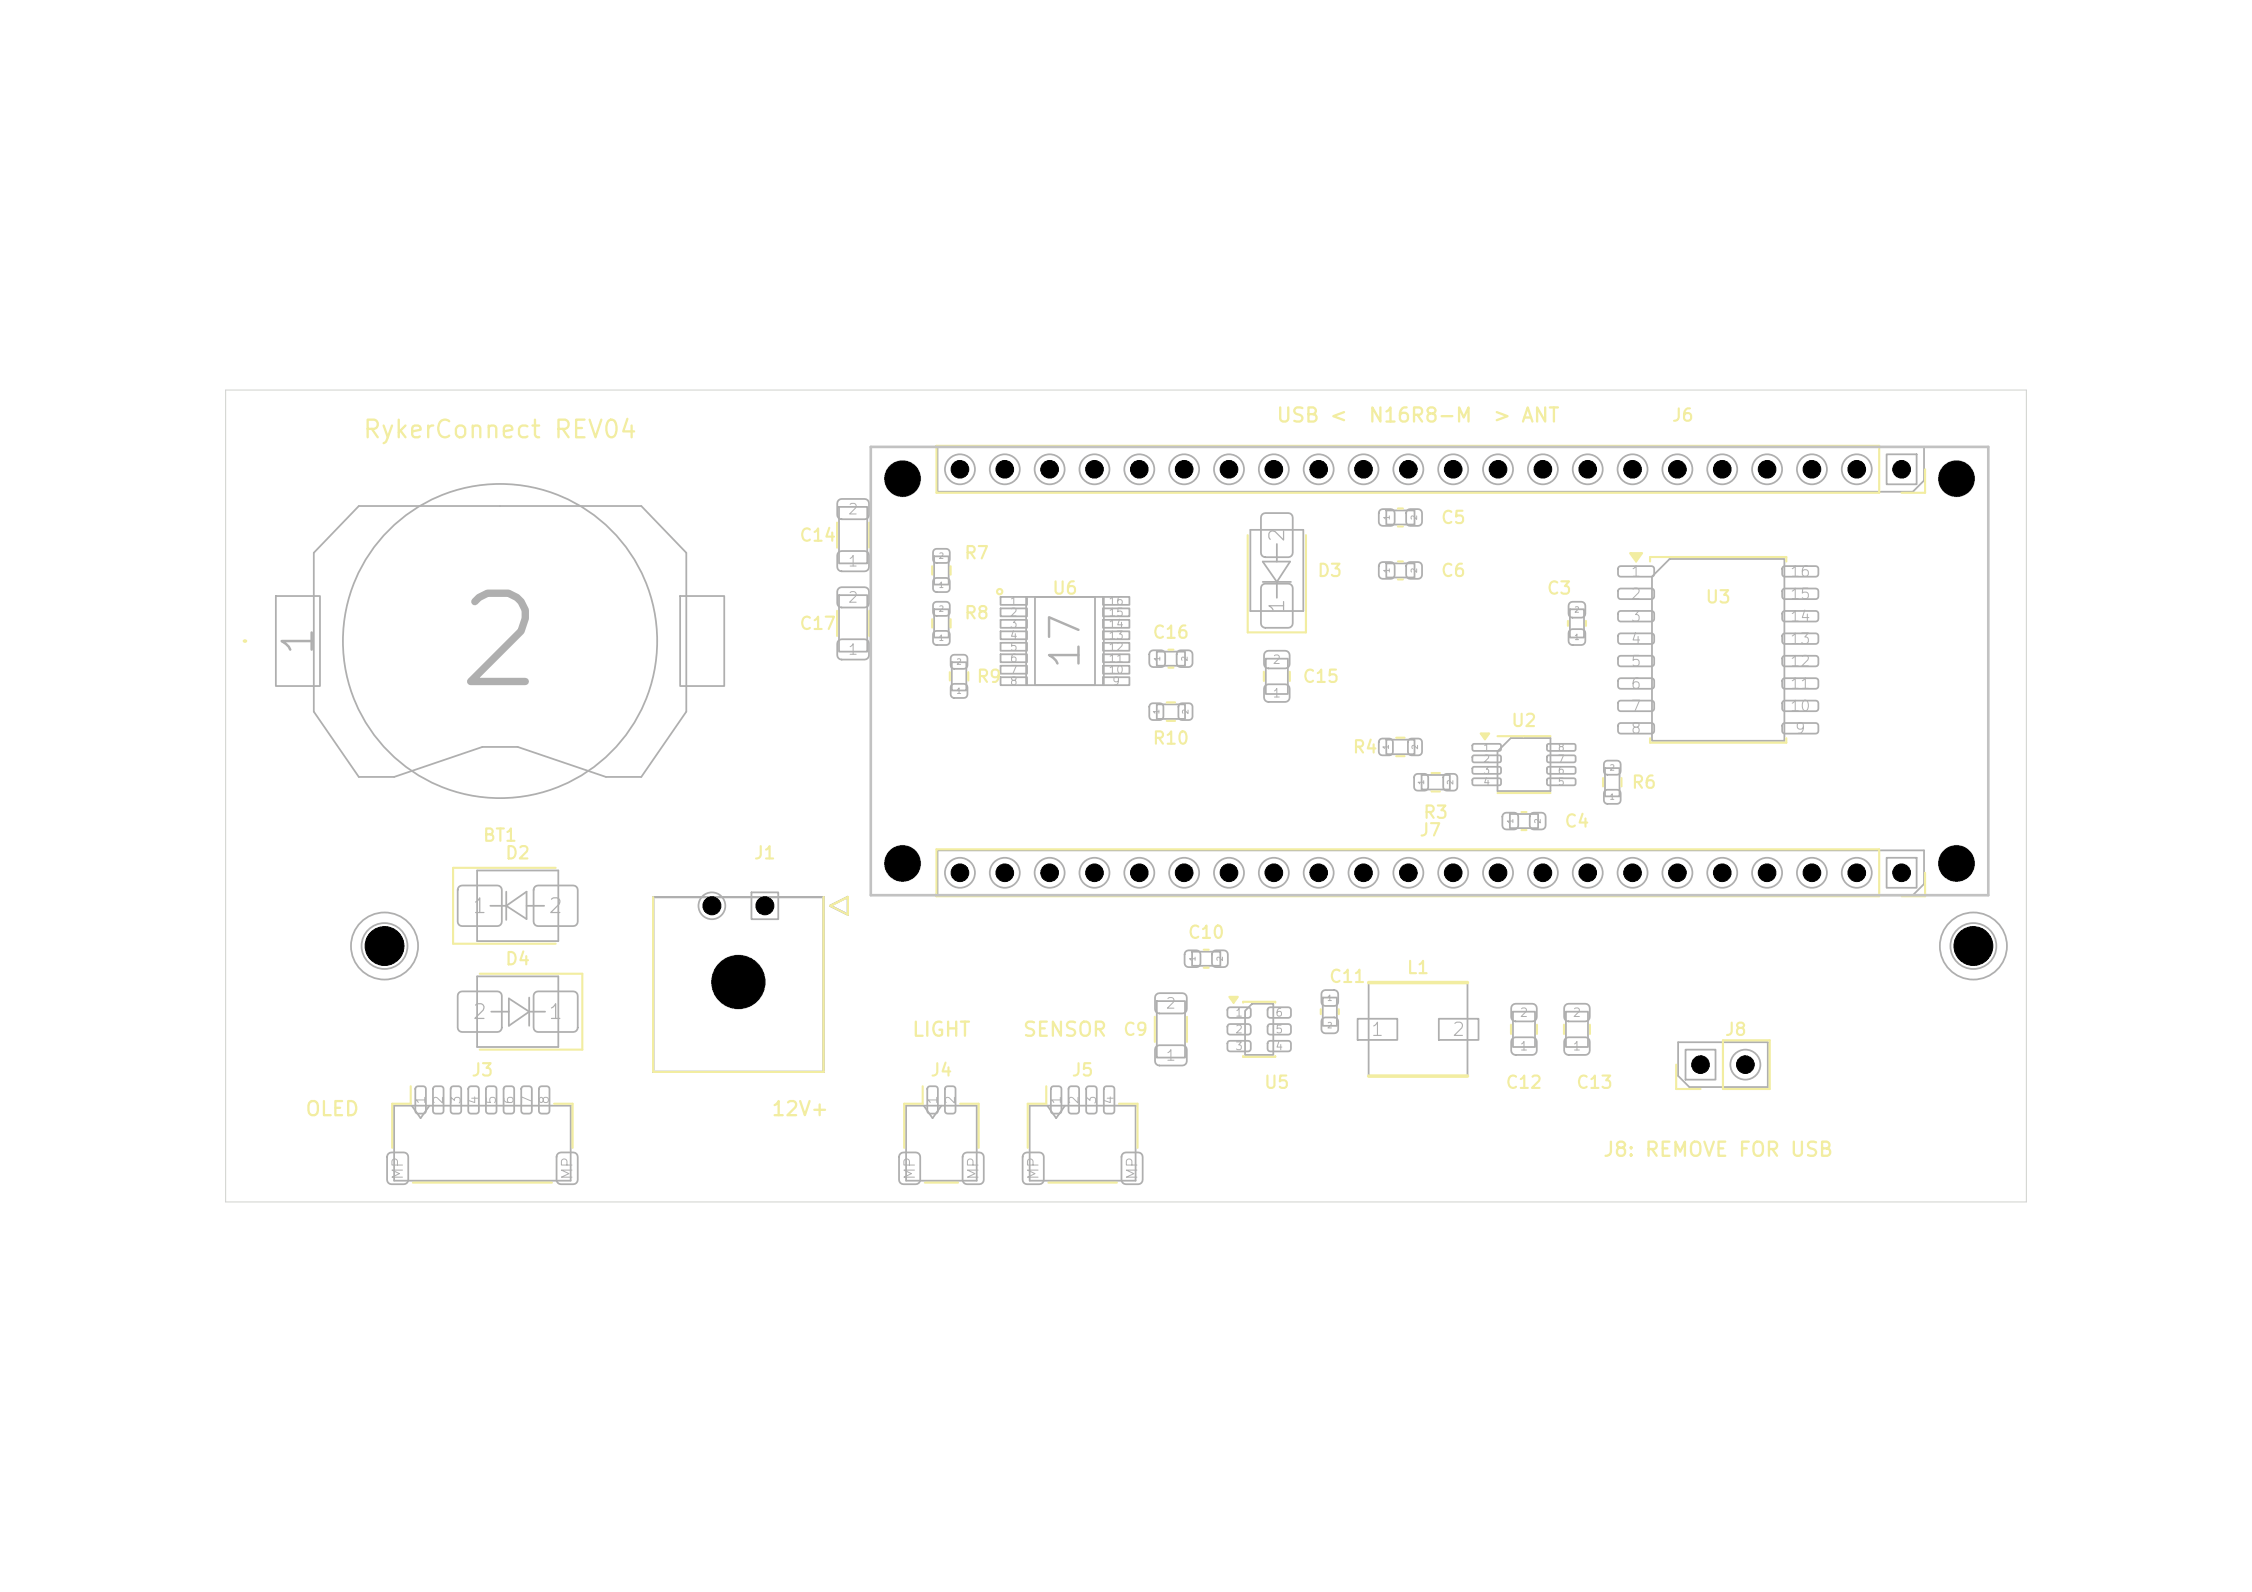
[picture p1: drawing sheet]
<svg xmlns="http://www.w3.org/2000/svg" width="297mm" height="210mm" viewBox="0 0 297 210" stroke-linecap="round" stroke-linejoin="round" font-family="sans-serif">
<defs><g id="words">
<text font-size="11.6" fill="#afafaf" x="59.2" y="93.4">2</text>
<text font-size="4" fill="#afafaf" x="42.3" y="86.8" transform="rotate(-90 42.3 86.8)">1</text>
<text font-size="3.9" fill="#afafaf" x="143.4" y="88.6" transform="rotate(-90 143.4 88.6)">17</text>
<text font-size="2.3" fill="#f2eda1" x="47.7" y="58.4">RykerConnect REV04</text>
<g font-size="1.9" fill="#f2eda1">
<text x="168.2" y="56.2">USB &lt;</text>
<text x="180.4" y="56.2">N16R8-M</text>
<text x="196.8" y="56.2">&gt; ANT</text>
<text x="120.2" y="137.2">LIGHT</text>
<text x="134.8" y="137.2">SENSOR</text>
<text x="40.1" y="147.7">OLED</text>
<text x="101.6" y="147.7">12V+</text>
<text x="211.3" y="153">J8: REMOVE FOR USB</text>
</g>
<g font-size="1.9" fill="#afafaf">
<text x="169.9" y="71.7" transform="rotate(-90 169.9 71.7)">2</text>
<text x="169.9" y="81" transform="rotate(-90 169.9 81)">1</text>
<text x="62.2" y="121">1</text>
<text x="72.2" y="121">2</text>
<text x="62.2" y="134.9">2</text>
<text x="72.2" y="134.9">1</text>
</g>
<g font-size="1.7" fill="#afafaf">
<text x="180.7" y="137.1">1</text>
<text x="191.4" y="137.1">2</text>
</g>
<g font-size="1.6" fill="#f2eda1">
<text x="220.4" y="56">J6</text>
<text x="105.3" y="71.8">C14</text>
<text x="189.9" y="69.5">C5</text>
<text x="127.1" y="74.2">R7</text>
<text x="173.6" y="76.5">D3</text>
<text x="189.9" y="76.5">C6</text>
<text x="105.3" y="83.5">C17</text>
<text x="127.1" y="82.1">R8</text>
<text x="138.7" y="78.8">U6</text>
<text x="203.9" y="78.8">C3</text>
<text x="224.8" y="80">U3</text>
<text x="151.9" y="84.6">C16</text>
<text x="128.7" y="90.5">R9</text>
<text x="171.7" y="90.5">C15</text>
<text x="151.9" y="98.6">R10</text>
<text x="178.3" y="99.8">R4</text>
<text x="199.2" y="96.3">U2</text>
<text x="215.1" y="104.4">R6</text>
<text x="63.6" y="111.4">BT1</text>
<text x="66.5" y="113.7">D2</text>
<text x="99.3" y="113.7">J1</text>
<text x="187.1" y="110.7">J7</text>
<text x="187.6" y="108.4">R3</text>
<text x="206.2" y="109.5">C4</text>
<text x="156.6" y="124.2">C10</text>
<text x="66.5" y="127.7">D4</text>
<text x="175.2" y="130">C11</text>
<text x="185.4" y="128.9">L1</text>
<text x="148" y="137">C9</text>
<text x="227.4" y="137">J8</text>
<text x="62.1" y="142.4">J3</text>
<text x="122.6" y="142.4">J4</text>
<text x="141.2" y="142.4">J5</text>
<text x="166.6" y="144">U5</text>
<text x="198.5" y="144">C12</text>
<text x="207.8" y="144">C13</text>
</g>
<g font-size="1.4" fill="#afafaf">
<text x="111.7" y="68.2">2</text>
<text x="111.7" y="75.1">1</text>
<text x="215" y="76.4">1</text>
<text x="236" y="76.4">16</text>
<text x="111.7" y="79.9">2</text>
<text x="215" y="79.4">2</text>
<text x="215" y="82.4">3</text>
<text x="236" y="82.4">14</text>
<text x="236" y="79.4">15</text>
<text x="111.7" y="86.7">1</text>
<text x="215" y="85.3">4</text>
<text x="215" y="88.3">5</text>
<text x="236" y="88.3">12</text>
<text x="236" y="85.3">13</text>
<text x="215" y="91.2">6</text>
<text x="215" y="94.2">7</text>
<text x="236" y="94.2">10</text>
<text x="236" y="91.2">11</text>
<text x="215" y="97.1">8</text>
<text x="236.6" y="97.1">9</text>
<text x="153.6" y="133.4">2</text>
<text x="153.6" y="140.3">1</text>
<text x="53.5" y="155.8" transform="rotate(-90 53.5 155.8)">MP</text>
<text x="75.9" y="155.8" transform="rotate(-90 75.9 155.8)">MP</text>
<text x="121" y="155.8" transform="rotate(-90 121 155.8)">MP</text>
<text x="129.4" y="155.8" transform="rotate(-90 129.4 155.8)">MP</text>
<text x="137.3" y="155.8" transform="rotate(-90 137.3 155.8)">MP</text>
<text x="150.4" y="155.8" transform="rotate(-90 150.4 155.8)">MP</text>
</g>
<g font-size="1.3" fill="#afafaf">
<text x="125.2" y="62.9">22</text>
<text x="131.1" y="62.9">21</text>
<text x="137" y="62.9">20</text>
<text x="143" y="62.9">19</text>
<text x="148.9" y="62.9">18</text>
<text x="154.8" y="62.9">17</text>
<text x="160.7" y="62.9">16</text>
<text x="166.6" y="62.9">15</text>
<text x="172.5" y="62.9">14</text>
<text x="178.4" y="62.9">13</text>
<text x="184.4" y="62.9">12</text>
<text x="190.3" y="62.9">11</text>
<text x="196.2" y="62.9">10</text>
<text x="202.7" y="62.9">9</text>
<text x="208.6" y="62.9">8</text>
<text x="214.5" y="62.9">7</text>
<text x="220.5" y="62.9">6</text>
<text x="226.4" y="62.9">5</text>
<text x="232.3" y="62.9">4</text>
<text x="238.2" y="62.9">3</text>
<text x="244.1" y="62.9">2</text>
<text x="250" y="62.9">1</text>
<text x="125.2" y="116.1">22</text>
<text x="131.1" y="116.1">21</text>
<text x="137" y="116.1">20</text>
<text x="143" y="116.1">19</text>
<text x="148.9" y="116.1">18</text>
<text x="154.8" y="116.1">17</text>
<text x="160.7" y="116.1">16</text>
<text x="166.6" y="116.1">15</text>
<text x="172.5" y="116.1">14</text>
<text x="178.4" y="116.1">13</text>
<text x="184.4" y="116.1">12</text>
<text x="190.3" y="116.1">11</text>
<text x="196.2" y="116.1">10</text>
<text x="202.7" y="116.1">9</text>
<text x="232.3" y="116.1">4</text>
<text x="238.2" y="116.1">3</text>
</g>
<g font-size="1.2" fill="#afafaf">
<text x="56.4" y="145.8" transform="rotate(-90 56.4 145.8)">1</text>
<text x="58.7" y="145.8" transform="rotate(-90 58.7 145.8)">2</text>
<text x="61" y="145.8" transform="rotate(-90 61 145.8)">3</text>
<text x="63.4" y="145.8" transform="rotate(-90 63.4 145.8)">4</text>
<text x="65.7" y="145.8" transform="rotate(-90 65.7 145.8)">5</text>
<text x="68" y="145.8" transform="rotate(-90 68 145.8)">6</text>
<text x="70.4" y="145.8" transform="rotate(-90 70.4 145.8)">7</text>
<text x="72.7" y="145.8" transform="rotate(-90 72.7 145.8)">8</text>
<text x="123.9" y="145.8" transform="rotate(-90 123.9 145.8)">1</text>
<text x="126.2" y="145.8" transform="rotate(-90 126.2 145.8)">2</text>
<text x="140.2" y="145.8" transform="rotate(-90 140.2 145.8)">1</text>
<text x="142.5" y="145.8" transform="rotate(-90 142.5 145.8)">2</text>
<text x="144.9" y="145.8" transform="rotate(-90 144.9 145.8)">3</text>
<text x="147.2" y="145.8" transform="rotate(-90 147.2 145.8)">4</text>
</g>
<g font-size="1.1" fill="#afafaf">
<text x="167.7" y="87.9">2</text>
<text x="167.7" y="92.3">1</text>
<text x="200.3" y="134.4">2</text>
<text x="207.3" y="134.4">2</text>
<text x="200.3" y="138.9">1</text>
<text x="207.3" y="138.9">1</text>
</g>
<g font-size="1" fill="#afafaf">
<text x="133.1" y="80.1">1</text>
<text x="133.1" y="81.6">2</text>
<text x="133.1" y="83.1">3</text>
<text x="146.1" y="83.1">14</text>
<text x="146.1" y="81.6">15</text>
<text x="146.1" y="80.1">16</text>
<text x="133.1" y="84.6">4</text>
<text x="133.1" y="86.1">5</text>
<text x="133.1" y="87.6">6</text>
<text x="133.1" y="89.1">7</text>
<text x="146.1" y="89.1">10</text>
<text x="146.1" y="87.6">11</text>
<text x="146.1" y="86.1">12</text>
<text x="146.1" y="84.6">13</text>
<text x="133.1" y="90.7">8</text>
<text x="146.6" y="90.7">9</text>
<text x="162.8" y="134.4">1</text>
<text x="162.8" y="136.6">2</text>
<text x="168.1" y="136.6">5</text>
<text x="168.1" y="134.4">6</text>
<text x="162.8" y="138.8">3</text>
<text x="168.1" y="138.8">4</text>
</g>
<g font-size=".9" fill="#afafaf">
<text x="195.5" y="99.3">1</text>
<text x="195.5" y="100.8">2</text>
<text x="205.4" y="100.8">7</text>
<text x="205.4" y="99.3">8</text>
<text x="195.5" y="102.3">3</text>
<text x="195.5" y="103.8">4</text>
<text x="205.4" y="103.8">5</text>
<text x="205.4" y="102.3">6</text>
</g>
<g font-size=".7" fill="#afafaf">
<text x="183.4" y="68.7" transform="rotate(-90 183.4 68.7)">1</text>
<text x="187.1" y="68.7" transform="rotate(-90 187.1 68.7)">2</text>
<text x="123.7" y="77.7">1</text>
<text x="123.7" y="73.9">2</text>
<text x="183.4" y="75.7" transform="rotate(-90 183.4 75.7)">1</text>
<text x="187.1" y="75.7" transform="rotate(-90 187.1 75.7)">2</text>
<text x="123.7" y="80.9">2</text>
<text x="207.5" y="81">2</text>
<text x="123.7" y="84.7">1</text>
<text x="126.1" y="87.9">2</text>
<text x="153.2" y="87.3" transform="rotate(-90 153.2 87.3)">1</text>
<text x="156.8" y="87.3" transform="rotate(-90 156.8 87.3)">2</text>
<text x="207.5" y="84.6">1</text>
<text x="126.1" y="91.7">1</text>
<text x="153.1" y="94.3" transform="rotate(-90 153.1 94.3)">1</text>
<text x="156.9" y="94.3" transform="rotate(-90 156.9 94.3)">2</text>
<text x="183.3" y="99" transform="rotate(-90 183.3 99)">1</text>
<text x="187.2" y="99" transform="rotate(-90 187.2 99)">2</text>
<text x="212.2" y="101.8">2</text>
<text x="188" y="103.6" transform="rotate(-90 188 103.6)">1</text>
<text x="191.8" y="103.6" transform="rotate(-90 191.8 103.6)">2</text>
<text x="212.2" y="105.7">1</text>
<text x="199.7" y="108.7" transform="rotate(-90 199.7 108.7)">1</text>
<text x="203.4" y="108.7" transform="rotate(-90 203.4 108.7)">2</text>
<text x="157.8" y="126.9" transform="rotate(-90 157.8 126.9)">1</text>
<text x="161.4" y="126.9" transform="rotate(-90 161.4 126.9)">2</text>
<text x="175" y="132.2">1</text>
<text x="175" y="135.8">2</text>
</g>
</g></defs>
<g fill="none" stroke="#afafaf" stroke-width=".23">
<path d="M123.6 59h130.1v4.4l-1.4 1.5h-128.7zM248.8 59.9h4v4h-4zM36.4 78.6h5.8v11.9h-5.8zM47.3 66.8h37.3l5.9 6.1v21l-5.9 8.6h-4.7l-11.6-4h-4.7l-11.6 4h-4.7l-5.9-8.6v-21zM89.7 78.6h5.8v11.9h-5.8zM110.6 72.9l.4-.2h3a.58 .58 0 0 1 .6 .6v1.5a.58 .58 0 0 1-.6 .6h-3a.58 .58 0 0 1-.6-.6v-1.5zM110.6 66l.4-.2h3a.58 .58 0 0 1 .6 .6v1.5a.58 .58 0 0 1-.6 .6h-3a.58 .58 0 0 1-.6-.6v-1.5zM110.6 77.6l.4-.1h3a.58 .58 0 0 1 .6 .5v1.6a.58 .58 0 0 1-.6 .5h-3a.58 .58 0 0 1-.6-.5v-1.6zM110.7 66.9h3.7v7.4h-3.7zM110.7 78.5h3.7v7.5h-3.7zM123.2 79.5l.3-.1h1.3a.47 .47 0 0 1 .5 .4v1a.47 .47 0 0 1-.5 .4h-1.3a.47 .47 0 0 1-.4-.4v-1zM123.2 76.4l.3-.2h1.3a.47 .47 0 0 1 .5 .5v.9a.47 .47 0 0 1-.5 .5h-1.3a.47 .47 0 0 1-.4-.5v-.9z"/>
<path d="M123.2 72.5l.3-.1h1.3a.47 .47 0 0 1 .5 .5v.9a.47 .47 0 0 1-.5 .5h-1.3a.47 .47 0 0 1-.4-.5v-.9zM123.2 73.4h1.9v3.7h-1.9zM132 78.7h3.4v1.1h-3.4zM135.3 78.7h10.3v11.7h-10.3zM136.5 78.7h7.9v11.7h-7.9zM145.5 78.7h3.5v1.1h-3.5zM164.9 69.9h7v10.7h-7zM166.5 77.2l.4-.2h3a.58 .58 0 0 1 .6 .6v4.6a.58 .58 0 0 1-.6 .6h-3a.58 .58 0 0 1-.6-.6v-4.6zM166.5 67.9l.4-.2h3a.58 .58 0 0 1 .6 .6v4.6a.58 .58 0 0 1-.6 .6h-3a.58 .58 0 0 1-.6-.6v-4.6zM166.5 76.8h3.8M166.5 74.1h3.6l-1.7 2.7zM168.4 71.8v2.3"/>
<path d="M168.4 76.8v2.1M182 67.3l.4-.1h1a.52 .52 0 0 1 .5 .5v1.1a.52 .52 0 0 1-.5 .6h-1a.52 .52 0 0 1-.6-.6v-1.1zM182 74.3l.4-.2h1a.52 .52 0 0 1 .5 .6v1.1a.52 .52 0 0 1-.5 .6h-1a.52 .52 0 0 1-.6-.6v-1.1zM182.8 67.3h3.8v1.9h-3.8zM182.8 74.3h3.8v1.9h-3.8zM185.6 67.3l.4-.1h1a.52 .52 0 0 1 .5 .5v1.1a.52 .52 0 0 1-.5 .6h-1a.52 .52 0 0 1-.6-.6v-1.1zM185.6 74.3l.4-.2h1a.52 .52 0 0 1 .5 .6v1.1a.52 .52 0 0 1-.5 .6h-1a.52 .52 0 0 1-.6-.6v-1.1zM207 79.5l.4-.1h1.2a.52 .52 0 0 1 .5 .5v1.1a.52 .52 0 0 1-.5 .5h-1.2a.52 .52 0 0 1-.5-.5v-1.1zM213.5 74.8l.2-.1h4.1a.35 .35 0 0 1 .4 .3v.7a.35 .35 0 0 1-.4 .4h-4.1a.35 .35 0 0 1-.3-.4v-.7zM213.5 77.7l.2-.1h4.1a.35 .35 0 0 1 .4 .4v.7a.35 .35 0 0 1-.4 .3h-4.1a.35 .35 0 0 1-.3-.3v-.7zM217.9 76.1l2.3-2.4h15.1v24h-17.4zM235.1 77.7l.3-.1h4.1a.35 .35 0 0 1 .3 .4v.7a.35 .35 0 0 1-.3 .3h-4.1a.35 .35 0 0 1-.4-.3v-.7z"/>
<path d="M235.1 74.8l.3-.1h4.1a.35 .35 0 0 1 .3 .3v.7a.35 .35 0 0 1-.3 .4h-4.1a.35 .35 0 0 1-.4-.4v-.7zM110.6 84.5l.4-.2h3a.58 .58 0 0 1 .6 .6v1.5a.58 .58 0 0 1-.6 .6h-3a.58 .58 0 0 1-.6-.6v-1.5zM123.2 83.4l.3-.2h1.3a.47 .47 0 0 1 .5 .5v.9a.47 .47 0 0 1-.5 .5h-1.3a.47 .47 0 0 1-.4-.5v-.9zM123.2 80.4h1.9v3.7h-1.9zM125.5 90.3l.3-.1h1.3a.47 .47 0 0 1 .5 .5v.9a.47 .47 0 0 1-.5 .5h-1.3a.47 .47 0 0 1-.4-.5v-.9zM125.5 86.5l.3-.1h1.3a.47 .47 0 0 1 .5 .4v1a.47 .47 0 0 1-.5 .4h-1.3a.47 .47 0 0 1-.4-.4v-1zM125.5 87.4h1.9v3.7h-1.9zM132 80.3h3.4v1h-3.4zM132 81.8h3.4v1h-3.4zM132 83.3h3.4v1h-3.4zM132 84.8h3.4v1h-3.4zM132 86.3h3.4v1.1h-3.4z"/>
<path d="M132 87.8h3.4v1.1h-3.4zM132 89.3h3.4v1.1h-3.4zM145.5 89.3h3.5v1.1h-3.5zM145.5 87.8h3.5v1.1h-3.5zM145.5 86.3h3.5v1.1h-3.5zM145.5 84.8h3.5v1h-3.5zM145.5 83.3h3.5v1h-3.5zM145.5 81.8h3.5v1h-3.5zM145.5 80.3h3.5v1h-3.5zM151.7 92.9l.3-.1h1a.47 .47 0 0 1 .4 .4v1.3a.47 .47 0 0 1-.4 .5h-1a.47 .47 0 0 1-.4-.5v-1.3zM151.7 85.9l.4-.1h1a.52 .52 0 0 1 .6 .5v1.2a.52 .52 0 0 1-.6 .5h-1a.52 .52 0 0 1-.5-.5v-1.2zM152.6 92.9h3.7v1.9h-3.7z"/>
<path d="M152.6 86h3.7v1.8h-3.7zM155.3 85.9l.4-.1h1.1a.52 .52 0 0 1 .5 .5v1.2a.52 .52 0 0 1-.5 .5h-1.1a.52 .52 0 0 1-.5-.5v-1.2zM155.5 92.9l.4-.1h.9a.47 .47 0 0 1 .5 .4v1.3a.47 .47 0 0 1-.5 .5h-.9a.47 .47 0 0 1-.5-.5v-1.3zM166.9 90.4l.4-.1h2.2a.58 .58 0 0 1 .6 .5v1.2a.58 .58 0 0 1-.6 .6h-2.2a.58 .58 0 0 1-.6-.6v-1.2zM166.9 86l.4-.2h2.2a.58 .58 0 0 1 .6 .6v1.2a.58 .58 0 0 1-.6 .6h-2.2a.58 .58 0 0 1-.6-.6v-1.2zM166.9 86.9h2.9v4.6h-2.9zM182 97.6l.3-.2h.9a.47 .47 0 0 1 .5 .5v1.3a.47 .47 0 0 1-.5 .4h-.9a.47 .47 0 0 1-.5-.4v-1.3zM182.8 97.6h3.8v1.9h-3.8zM185.8 97.6l.3-.2h1a.47 .47 0 0 1 .4 .5v1.3a.47 .47 0 0 1-.4 .4h-1a.47 .47 0 0 1-.4-.4v-1.3zM194.2 98.2l3.5-.1 .2 .2 .1 .5-.1 .2-.2 .1h-3.3l-.2-.1v-.2zM194.2 99.7l3.5-.1 .2 .2 .1 .5-.1 .2-.2 .1h-3.3l-.2-.1v-.2zM199.2 97.4h5.3v7h-7v-5.3z"/>
<path d="M204.1 99.7l3.5-.1 .2 .2v.5l-.1 .2-.1 .1h-3.4l-.1-.1-.1-.2zM204.1 98.2l3.5-.1 .2 .2v.5l-.1 .2-.1 .1h-3.4l-.1-.1-.1-.2zM207 83.1l.4-.1h1.2a.52 .52 0 0 1 .5 .5v1.1a.52 .52 0 0 1-.5 .5h-1.2a.52 .52 0 0 1-.5-.5v-1.1zM207 80.4h1.9v3.7h-1.9zM213.5 80.7l.2-.1h4.1a.35 .35 0 0 1 .4 .3v.7a.35 .35 0 0 1-.4 .4h-4.1a.35 .35 0 0 1-.3-.4v-.7zM213.5 83.7l.2-.2h4.1a.35 .35 0 0 1 .4 .4v.7a.35 .35 0 0 1-.4 .3h-4.1a.35 .35 0 0 1-.3-.3v-.7zM213.5 86.6l.2-.1h4.1a.35 .35 0 0 1 .4 .4v.7a.35 .35 0 0 1-.4 .3h-4.1a.35 .35 0 0 1-.3-.3v-.7zM213.5 89.6l.2-.1h4.1a.35 .35 0 0 1 .4 .3v.7a.35 .35 0 0 1-.4 .4h-4.1a.35 .35 0 0 1-.3-.4v-.7zM213.5 92.5l.2-.1h4.1a.35 .35 0 0 1 .4 .4v.7a.35 .35 0 0 1-.4 .3h-4.1a.35 .35 0 0 1-.3-.3v-.7zM213.5 95.5l.2-.1h4.1a.35 .35 0 0 1 .4 .3v.7a.35 .35 0 0 1-.4 .4h-4.1a.35 .35 0 0 1-.3-.4v-.7zM235.1 95.5l.3-.1h4.1a.35 .35 0 0 1 .3 .3v.7a.35 .35 0 0 1-.3 .4h-4.1a.35 .35 0 0 1-.4-.4v-.7zM235.1 92.5l.3-.1h4.1a.35 .35 0 0 1 .3 .4v.7a.35 .35 0 0 1-.3 .3h-4.1a.35 .35 0 0 1-.4-.3v-.7z"/>
<path d="M235.1 89.6l.3-.1h4.1a.35 .35 0 0 1 .3 .3v.7a.35 .35 0 0 1-.3 .4h-4.1a.35 .35 0 0 1-.4-.4v-.7zM235.1 86.6l.3-.1h4.1a.35 .35 0 0 1 .3 .4v.7a.35 .35 0 0 1-.3 .3h-4.1a.35 .35 0 0 1-.4-.3v-.7zM235.1 83.7l.3-.2h4.1a.35 .35 0 0 1 .3 .4v.7a.35 .35 0 0 1-.3 .3h-4.1a.35 .35 0 0 1-.4-.3v-.7zM235.1 80.7l.3-.1h4.1a.35 .35 0 0 1 .3 .3v.7a.35 .35 0 0 1-.3 .4h-4.1a.35 .35 0 0 1-.4-.4v-.7zM60.5 117l.4-.2h4.7a.58 .58 0 0 1 .6 .6v4.2a.58 .58 0 0 1-.6 .6h-4.7a.58 .58 0 0 1-.5-.6v-4.2zM62.9 114.8h10.7v9.3h-10.7zM64.7 119.5h2.1M66.8 117.6v3.8M66.8 119.5l2.6-1.9v3.6zM69.4 119.5h2.4M70.5 117l.5-.2h4.6a.58 .58 0 0 1 .6 .6v4.2a.58 .58 0 0 1-.6 .6h-4.6a.58 .58 0 0 1-.6-.6v-4.2zM99.1 117.7h3.5v3.6h-3.5z"/>
<path d="M123.6 112.2h130.1v4.4l-1.4 1.5h-128.7zM186.6 102.2l.4-.1h.9a.47 .47 0 0 1 .5 .4v1.3a.47 .47 0 0 1-.5 .5h-.9a.47 .47 0 0 1-.5-.5v-1.3zM187.5 102.2h3.7v1.9h-3.7zM190.5 102.2l.3-.1h.9a.47 .47 0 0 1 .5 .4v1.3a.47 .47 0 0 1-.5 .5h-.9a.47 .47 0 0 1-.5-.5v-1.3zM194.2 101.2h3.5l.2 .1 .1 .6-.1 .1-.2 .1h-3.3l-.2-.1v-.1zM194.2 102.7h3.5l.2 .1 .1 .6-.1 .1-.2 .1h-3.3l-.2-.1v-.1zM198.3 107.4l.4-.2h1a.52 .52 0 0 1 .5 .5v1.2a.52 .52 0 0 1-.5 .5h-1a.52 .52 0 0 1-.6-.5v-1.2zM199.1 107.4h3.8v1.8h-3.8zM201.9 107.4l.4-.2h1a.52 .52 0 0 1 .5 .5v1.2a.52 .52 0 0 1-.5 .5h-1a.52 .52 0 0 1-.6-.5v-1.2zM204.1 102.7h3.5l.2 .1v.6l-.1 .1-.1 .1h-3.4l-.1-.1-.1-.1zM204.1 101.2h3.5l.2 .1v.6l-.1 .1-.1 .1h-3.4l-.1-.1-.1-.1zM211.7 104.3l.3-.1h1.3a.47 .47 0 0 1 .4 .4v1a.47 .47 0 0 1-.4 .4h-1.3a.47 .47 0 0 1-.5-.4v-1z"/>
<path d="M211.7 100.5l.3-.2h1.3a.47 .47 0 0 1 .4 .5v.9a.47 .47 0 0 1-.4 .5h-1.3a.47 .47 0 0 1-.5-.5v-.9zM211.7 101.3h1.9v3.8h-1.9zM248.8 113.2h4v3.9h-4zM60.5 130.9l.4-.1h4.7a.58 .58 0 0 1 .6 .6v4.2a.58 .58 0 0 1-.6 .5h-4.7a.58 .58 0 0 1-.5-.5v-4.2zM62.9 128.8h10.7v9.3h-10.7zM64.8 133.5h2.3M67.1 131.7l2.7 1.8-2.7 1.8zM69.8 133.5h2.1M69.8 131.6v3.7M70.5 130.9l.5-.1h4.6a.58 .58 0 0 1 .6 .6v4.2a.58 .58 0 0 1-.6 .5h-4.6a.58 .58 0 0 1-.6-.5v-4.2zM152.5 138.1l.4-.2h3a.58 .58 0 0 1 .6 .6v1.5a.58 .58 0 0 1-.6 .6h-3a.58 .58 0 0 1-.6-.6v-1.5zM152.5 131.2l.4-.2h3a.58 .58 0 0 1 .6 .6v1.5a.58 .58 0 0 1-.6 .6h-3a.58 .58 0 0 1-.6-.6v-1.5z"/>
<path d="M152.6 132.1h3.7v7.4h-3.7zM156.4 125.5l.4-.1h1a.52 .52 0 0 1 .5 .5v1.2a.52 .52 0 0 1-.5 .5h-1a.52 .52 0 0 1-.6-.5v-1.2zM157.2 125.5h3.7v1.9h-3.7zM160 125.5l.4-.1h1a.52 .52 0 0 1 .5 .5v1.2a.52 .52 0 0 1-.5 .5h-1a.52 .52 0 0 1-.6-.5v-1.2zM162 133l.2-.1h2.4a.35 .35 0 0 1 .4 .3v.7a.35 .35 0 0 1-.4 .4h-2.4a.35 .35 0 0 1-.3-.4v-.7zM162 135.2l.2-.1h2.4a.35 .35 0 0 1 .4 .3v.7a.35 .35 0 0 1-.4 .4h-2.4a.35 .35 0 0 1-.3-.4v-.7zM162 137.4l.2-.1h2.4a.35 .35 0 0 1 .4 .3v.7a.35 .35 0 0 1-.4 .4h-2.4a.35 .35 0 0 1-.3-.4v-.7zM165.1 132.4h2.8v6.8h-3.7v-5.9zM167.3 137.4l.2-.1h2.4a.35 .35 0 0 1 .4 .3v.7a.35 .35 0 0 1-.4 .4h-2.4a.35 .35 0 0 1-.3-.4v-.7zM167.3 135.2l.2-.1h2.4a.35 .35 0 0 1 .4 .3v.7a.35 .35 0 0 1-.4 .4h-2.4a.35 .35 0 0 1-.3-.4v-.7zM167.3 133l.2-.1h2.4a.35 .35 0 0 1 .4 .3v.7a.35 .35 0 0 1-.4 .4h-2.4a.35 .35 0 0 1-.3-.4v-.7zM174.4 130.8l.4-.2h1.2a.52 .52 0 0 1 .5 .5v1.1a.52 .52 0 0 1-.5 .5h-1.2a.52 .52 0 0 1-.5-.5v-1.1z"/>
<path d="M174.4 134.4l.4-.2h1.2a.52 .52 0 0 1 .5 .5v1.1a.52 .52 0 0 1-.5 .5h-1.2a.52 .52 0 0 1-.5-.5v-1.1zM174.4 131.6h1.9v3.7h-1.9zM179 134.4h5.3v2.8h-5.3zM180.5 129.6h13v12.4h-13zM189.8 134.4h5.2v2.8h-5.2zM199.5 137l.4-.2h2.2a.58 .58 0 0 1 .6 .6v1.2a.58 .58 0 0 1-.6 .6h-2.2a.58 .58 0 0 1-.6-.6v-1.2zM199.5 132.6l.4-.2h2.2a.58 .58 0 0 1 .6 .6v1.2a.58 .58 0 0 1-.6 .5h-2.2a.58 .58 0 0 1-.6-.5v-1.2zM199.5 133.5h2.9v4.6h-2.9zM206.5 137l.4-.2h2.2a.58 .58 0 0 1 .6 .6v1.2a.58 .58 0 0 1-.6 .6h-2.2a.58 .58 0 0 1-.6-.6v-1.2zM206.5 132.6l.4-.2h2.2a.58 .58 0 0 1 .6 .6v1.2a.58 .58 0 0 1-.6 .5h-2.2a.58 .58 0 0 1-.6-.5v-1.2zM206.5 133.5h2.9v4.6h-2.9zM221.3 137.5h11.8v5.9h-10.3l-1.5-1.5z"/>
<path d="M222.3 138.5h4v3.9h-4zM51.2 152.2l.4-.2h1.7a.58 .58 0 0 1 .5 .6v3a.58 .58 0 0 1-.5 .6h-1.7a.58 .58 0 0 1-.6-.6v-3zM52 145.9h23.3v9.9h-23.3zM54.3 145.9l1.2 1.6 1.1-1.6M54.9 143.4l.2-.1h.7a.35 .35 0 0 1 .4 .3v3a.35 .35 0 0 1-.4 .3h-.7a.35 .35 0 0 1-.3-.3v-3zM57.2 143.4l.3-.1h.6a.35 .35 0 0 1 .4 .3v3a.35 .35 0 0 1-.4 .3h-.6a.35 .35 0 0 1-.4-.3v-3zM59.5 143.4l.3-.1h.7a.35 .35 0 0 1 .3 .3v3a.35 .35 0 0 1-.3 .3h-.7a.35 .35 0 0 1-.4-.3v-3zM61.9 143.4l.2-.1h.7a.35 .35 0 0 1 .4 .3v3a.35 .35 0 0 1-.4 .3h-.7a.35 .35 0 0 1-.3-.3v-3zM64.2 143.4l.2-.1h.7a.35 .35 0 0 1 .4 .3v3a.35 .35 0 0 1-.4 .3h-.7a.35 .35 0 0 1-.3-.3v-3zM66.5 143.4l.3-.1h.7a.35 .35 0 0 1 .3 .3v3a.35 .35 0 0 1-.3 .3h-.7a.35 .35 0 0 1-.4-.3v-3zM68.8 143.4l.3-.1h.7a.35 .35 0 0 1 .3 .3v3a.35 .35 0 0 1-.3 .3h-.7a.35 .35 0 0 1-.4-.3v-3zM71.2 143.4l.2-.1h.7a.35 .35 0 0 1 .4 .3v3a.35 .35 0 0 1-.4 .3h-.7a.35 .35 0 0 1-.3-.3v-3z"/>
<path d="M73.6 152.2l.4-.2h1.6a.58 .58 0 0 1 .6 .6v3a.58 .58 0 0 1-.6 .6h-1.6a.58 .58 0 0 1-.6-.6v-3zM118.7 152.2l.5-.2h1.6a.58 .58 0 0 1 .6 .6v3a.58 .58 0 0 1-.6 .6h-1.6a.58 .58 0 0 1-.6-.6v-3zM119.5 145.9h9.3v9.9h-9.3zM121.8 145.9l1.2 1.6 1.2-1.6M122.4 143.4l.2-.1h.7a.35 .35 0 0 1 .4 .3v3a.35 .35 0 0 1-.4 .3h-.7a.35 .35 0 0 1-.3-.3v-3zM124.7 143.4l.3-.1h.7a.35 .35 0 0 1 .3 .3v3a.35 .35 0 0 1-.3 .3h-.7a.35 .35 0 0 1-.4-.3v-3zM127.1 152.2l.4-.2h1.7a.58 .58 0 0 1 .5 .6v3a.58 .58 0 0 1-.5 .6h-1.7a.58 .58 0 0 1-.5-.6v-3zM135 152.2l.4-.2h1.7a.58 .58 0 0 1 .6 .6v3a.58 .58 0 0 1-.6 .6h-1.7a.58 .58 0 0 1-.5-.6v-3zM135.8 145.9h14v9.9h-14zM138.1 145.9l1.2 1.6 1.2-1.6M138.7 143.4l.2-.1h.7a.35 .35 0 0 1 .4 .3v3a.35 .35 0 0 1-.4 .3h-.7a.35 .35 0 0 1-.3-.3v-3zM141 143.4l.3-.1h.7a.35 .35 0 0 1 .3 .3v3a.35 .35 0 0 1-.3 .3h-.7a.35 .35 0 0 1-.4-.3v-3z"/>
<path d="M143.4 143.4l.2-.1h.7a.35 .35 0 0 1 .3 .3v3a.35 .35 0 0 1-.3 .3h-.7a.35 .35 0 0 1-.4-.3v-3zM145.7 143.4l.2-.1h.7a.35 .35 0 0 1 .4 .3v3a.35 .35 0 0 1-.4 .3h-.7a.35 .35 0 0 1-.3-.3v-3zM148.1 152.2l.4-.2h1.6a.58 .58 0 0 1 .6 .6v3a.58 .58 0 0 1-.6 .6h-1.6a.58 .58 0 0 1-.6-.6v-3z"/>
<circle cx="119" cy="63.1" r="2.33"/>
<circle cx="126.6" cy="61.9" r="1.98"/>
<circle cx="132.5" cy="61.9" r="1.98"/>
<circle cx="138.4" cy="61.9" r="1.98"/>
<circle cx="144.3" cy="61.9" r="1.98"/>
<circle cx="150.3" cy="61.9" r="1.98"/>
<circle cx="156.2" cy="61.9" r="1.98"/>
<circle cx="162.1" cy="61.9" r="1.98"/>
<circle cx="168" cy="61.9" r="1.98"/>
<circle cx="173.9" cy="61.9" r="1.98"/>
<circle cx="179.8" cy="61.9" r="1.98"/>
<circle cx="185.7" cy="61.9" r="1.98"/>
<circle cx="191.7" cy="61.9" r="1.98"/>
<circle cx="197.6" cy="61.9" r="1.98"/>
<circle cx="203.5" cy="61.9" r="1.98"/>
<circle cx="209.4" cy="61.9" r="1.98"/>
<circle cx="215.3" cy="61.9" r="1.98"/>
<circle cx="221.2" cy="61.9" r="1.98"/>
<circle cx="227.1" cy="61.9" r="1.98"/>
<circle cx="233.1" cy="61.9" r="1.98"/>
<circle cx="239" cy="61.9" r="1.98"/>
<circle cx="244.9" cy="61.9" r="1.98"/>
<circle cx="258" cy="63.1" r="2.33"/>
<circle cx="65.9" cy="84.6" r="20.7"/>
<circle cx="93.9" cy="119.5" r="1.77"/>
<circle cx="119" cy="113.9" r="2.33"/>
<circle cx="126.6" cy="115.1" r="1.98"/>
<circle cx="132.5" cy="115.1" r="1.98"/>
<circle cx="138.4" cy="115.1" r="1.98"/>
<circle cx="144.3" cy="115.1" r="1.98"/>
<circle cx="150.3" cy="115.1" r="1.98"/>
<circle cx="156.2" cy="115.1" r="1.98"/>
<circle cx="162.1" cy="115.1" r="1.98"/>
<circle cx="168" cy="115.1" r="1.98"/>
<circle cx="173.9" cy="115.1" r="1.98"/>
<circle cx="179.8" cy="115.1" r="1.98"/>
<circle cx="185.7" cy="115.1" r="1.98"/>
<circle cx="191.7" cy="115.1" r="1.98"/>
<circle cx="197.6" cy="115.1" r="1.98"/>
<circle cx="203.5" cy="115.1" r="1.98"/>
<circle cx="209.4" cy="115.1" r="1.98"/>
<circle cx="215.3" cy="115.1" r="1.98"/>
<circle cx="221.2" cy="115.1" r="1.98"/>
<circle cx="227.1" cy="115.1" r="1.98"/>
<circle cx="233.1" cy="115.1" r="1.98"/>
<circle cx="239" cy="115.1" r="1.98"/>
<circle cx="244.9" cy="115.1" r="1.98"/>
<circle cx="258" cy="113.9" r="2.33"/>
<circle cx="50.7" cy="124.8" r="3"/>
<circle cx="50.7" cy="124.8" r="4.4"/>
<circle cx="97.4" cy="129.5" r="3.5"/>
<circle cx="260.3" cy="124.8" r="3"/>
<circle cx="260.3" cy="124.8" r="4.4"/>
<circle cx="230.2" cy="140.4" r="1.98"/>
</g>
<path d="M86.1 118.3h22.5v23.1h-22.5zM109.5 119.5l2.3-1.2v2.4z" fill="none" stroke="#afafaf" stroke-width=".3"/>
<g fill="none" stroke="#f2eda1" stroke-width=".28">
<path d="M164.6 70.6v12.8h7.6v-12.8M122.9 81.7v1.1M125.3 88.7v1.1M125.4 81.7v1.1M127.7 88.7v1.1M153.9 92.7h1.1M153.9 95.1h1.1M184.1 97.3h1.1M184.1 99.7h1.1M195.3 96.8h1.1l-.6 .7zM197.5 97.1h7M197.5 104.6h7"/>
<path d="M200.7 107.1h.6M200.7 109.5h.6M152.3 134.1v3.3M156.5 134.1v3.3M174.2 133.1v.7M176.6 133.1v.7M199.3 135.2v1.2M202.7 135.2v1.2M121.7 143.3v2.3h-2.5v5.8M122 156h4.3M126.6 145.6h2.5v5.8M138 143.3v2.3h-2.5v5.8"/>
<path d="M138.3 156h9M147.6 145.6h2.4v5.8"/>
</g>
<path d="M86.1 118.3v23.1h22.5v-23.1M109.5 119.5l2.3-1.2v2.4z" fill="none" stroke="#f2eda1" stroke-width=".3"/>
<path d="M195.3 96.8h1.1l-.6 .7z" fill="#f2eda1"/>
<path d="M162.1 131.5h1.1l-.5 .8zM163.9 132.3v-.1h4.3v.1M163.9 139.3v.1h4.3v-.1" fill="none" stroke="#f2eda1" stroke-width=".28"/>
<path d="M162.1 131.5h1.1l-.5 .8z" fill="#f2eda1"/>
<g fill="none" stroke="#f2eda1" stroke-width=".28">
<path d="M215 73h1.6l-.8 1.1zM217.6 74.1v-.6h18v.6M154.1 85.7h.7M154.1 88.1h.7M206.8 81.9v.7M209.2 81.9v.7M217.6 97.4v.6h18v-.6M73.3 114.5h-13.5v10h13.5M123.5 112h124.3v6.2h-124.3zM188.8 102h1.1M188.8 104.4h1.1M211.4 102.6v1.1"/>
<path d="M213.8 102.6v1.1M253.9 115.1v3.1h-3.1M158.8 125.3h.6M158.8 127.7h.6M206.3 135.2v1.2M209.7 135.2v1.2M227.2 137.2h6.2v6.5h-6.2zM221.1 140.4v3.3h3.2"/>
<circle cx="131.8" cy="78" r=".35"/>
</g>
<g fill="#f2eda1" stroke="#f2eda1" stroke-width=".13">
<circle cx="32.2" cy="84.6" r=".12"/>
<circle cx="32.4" cy="84.6" r=".12"/>
</g>
<circle cx="32.3" cy="84.6" r=".12" fill="none" stroke="#f2eda1" stroke-width=".23"/>
<path d="M215 73h1.6l-.8 1.1z" fill="#f2eda1"/>
<g fill="none" stroke="#f2eda1" stroke-width=".28">
<path d="M123.5 58.8h124.3v6.2h-124.3zM110.4 68.9v3.3M114.6 68.9v3.3M122.9 74.7v1.1M125.4 74.7v1.1M184.4 67.1h.6M184.4 69.5h.6M184.4 74.1h.6M184.4 76.4h.6M253.9 61.9v3.1h-3.1M110.4 80.6v3.3M114.6 80.6v3.3"/>
<path d="M166.7 88.6v1.2M170.1 88.6v1.2M63.3 128.5h13.5v10h-13.5M54.2 143.3v2.3h-2.5v5.8M54.4 156h18.4M73.1 145.6h2.4v5.8"/>
</g>
<path d="M180.5 129.6h13M180.5 142h13" fill="none" stroke="#f2eda1" stroke-width=".47"/>
<path d="M114.8 59h147.4v59.1h-147.4z" fill="none" stroke="#c2c2c2" stroke-width=".35"/>
<path d="M29.8 51.5h237.4v107.1h-237.4z" fill="none" stroke="#d0d2cd" stroke-width=".13"/>
<g fill="#000" stroke="#000" stroke-width=".13">
<circle cx="119" cy="63.1" r="2.33"/>
<circle cx="126.6" cy="61.9" r="1.16"/>
<circle cx="132.5" cy="61.9" r="1.16"/>
<circle cx="138.4" cy="61.9" r="1.16"/>
<circle cx="144.3" cy="61.9" r="1.16"/>
<circle cx="150.3" cy="61.9" r="1.16"/>
<circle cx="156.2" cy="61.9" r="1.16"/>
<circle cx="162.1" cy="61.9" r="1.16"/>
<circle cx="168" cy="61.9" r="1.16"/>
<circle cx="173.9" cy="61.9" r="1.16"/>
<circle cx="179.8" cy="61.9" r="1.16"/>
<circle cx="185.7" cy="61.9" r="1.16"/>
<circle cx="191.7" cy="61.9" r="1.16"/>
<circle cx="197.6" cy="61.9" r="1.16"/>
<circle cx="203.5" cy="61.9" r="1.16"/>
<circle cx="209.4" cy="61.9" r="1.16"/>
<circle cx="215.3" cy="61.9" r="1.16"/>
<circle cx="221.2" cy="61.9" r="1.16"/>
<circle cx="227.1" cy="61.9" r="1.16"/>
<circle cx="233.1" cy="61.9" r="1.16"/>
<circle cx="239" cy="61.9" r="1.16"/>
<circle cx="244.9" cy="61.9" r="1.16"/>
<circle cx="250.8" cy="61.9" r="1.16"/>
<circle cx="258" cy="63.1" r="2.33"/>
<circle cx="93.9" cy="119.5" r="1.19"/>
<circle cx="100.9" cy="119.5" r="1.19"/>
<circle cx="119" cy="113.9" r="2.33"/>
<circle cx="126.6" cy="115.1" r="1.16"/>
<circle cx="132.5" cy="115.1" r="1.16"/>
<circle cx="138.4" cy="115.1" r="1.16"/>
<circle cx="144.3" cy="115.1" r="1.16"/>
<circle cx="150.3" cy="115.1" r="1.16"/>
<circle cx="156.2" cy="115.1" r="1.16"/>
<circle cx="162.1" cy="115.1" r="1.16"/>
<circle cx="168" cy="115.1" r="1.16"/>
<circle cx="173.9" cy="115.1" r="1.16"/>
<circle cx="179.8" cy="115.1" r="1.16"/>
<circle cx="185.7" cy="115.1" r="1.16"/>
<circle cx="191.7" cy="115.1" r="1.16"/>
<circle cx="197.6" cy="115.1" r="1.16"/>
<circle cx="203.5" cy="115.1" r="1.16"/>
<circle cx="209.4" cy="115.1" r="1.16"/>
<circle cx="215.3" cy="115.1" r="1.16"/>
<circle cx="221.2" cy="115.1" r="1.16"/>
<circle cx="227.1" cy="115.1" r="1.16"/>
<circle cx="233.1" cy="115.1" r="1.16"/>
<circle cx="239" cy="115.1" r="1.16"/>
<circle cx="244.9" cy="115.1" r="1.16"/>
<circle cx="250.8" cy="115.1" r="1.16"/>
<circle cx="258" cy="113.9" r="2.33"/>
<circle cx="50.7" cy="124.8" r="2.56"/>
<circle cx="97.4" cy="129.5" r="3.5"/>
<circle cx="260.3" cy="124.8" r="2.56"/>
<circle cx="224.3" cy="140.4" r="1.16"/>
<circle cx="230.2" cy="140.4" r="1.16"/>
</g>
<use href="#words"/>
</svg>
